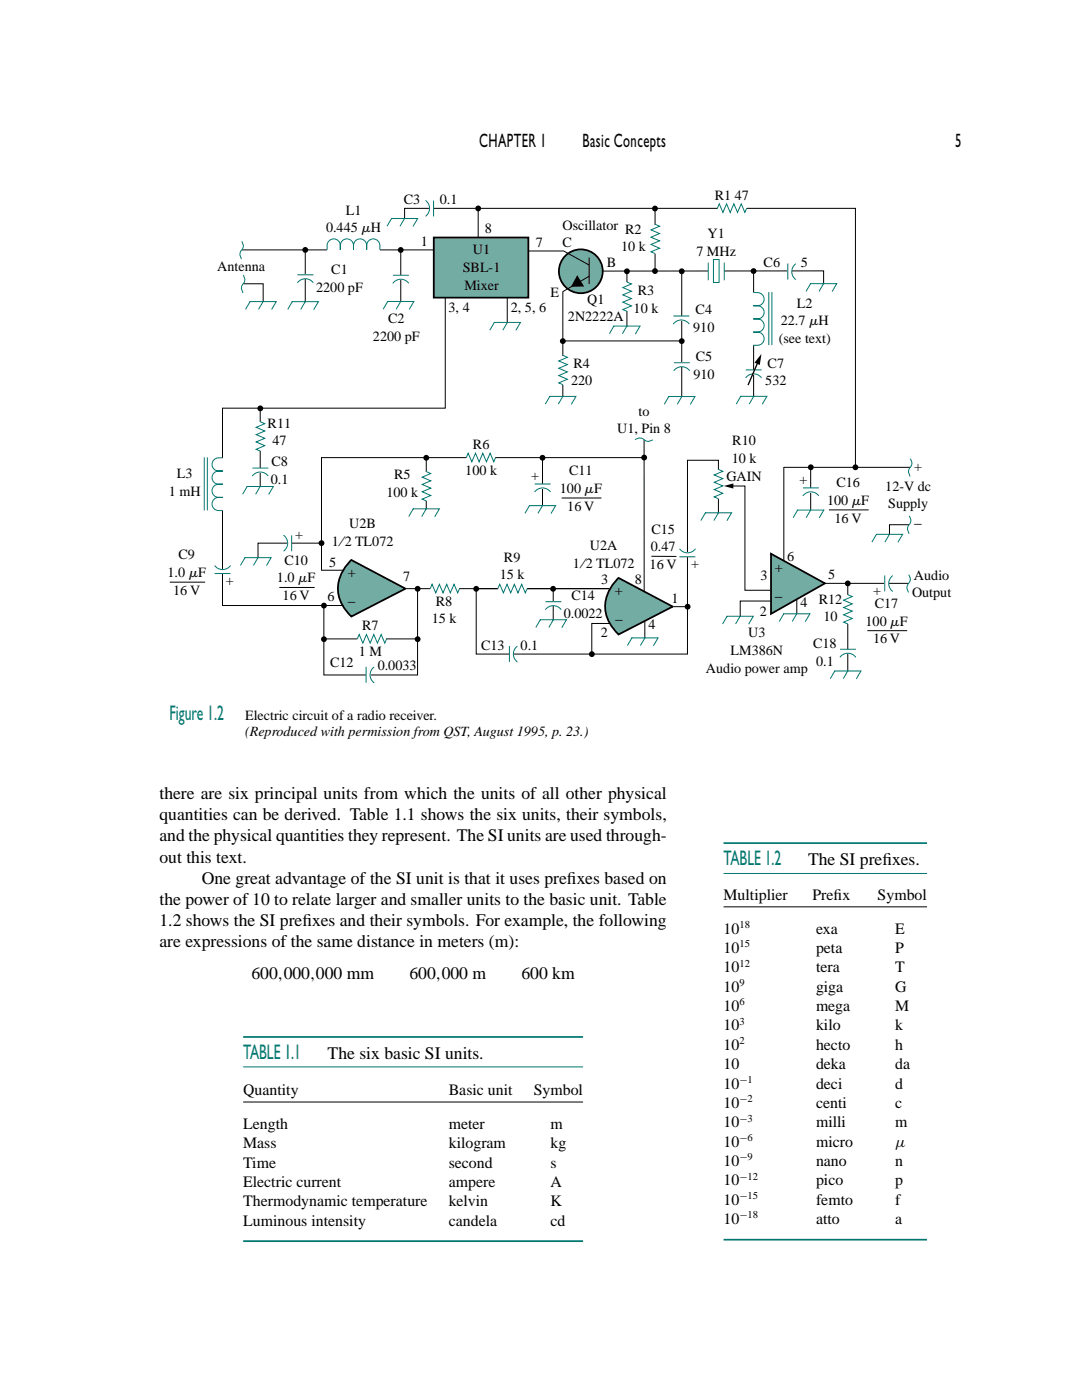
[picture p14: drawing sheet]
<svg xmlns="http://www.w3.org/2000/svg" width="216mm" height="279mm" viewBox="0 0 216 279" stroke-linecap="round" stroke-linejoin="round" font-family="sans-serif">
<defs><g id="words">
<g font-size="4.2" fill="#007870">
<text x="33.8" y="143.7">Figure 1.2</text>
<text x="144.4" y="172.7">TABLE 1.2</text>
<text x="48.5" y="211.4">TABLE 1.1</text>
</g>
<g font-size="3.9">
<text x="95.6" y="29.3">CHAPTER 1</text>
<text x="116.2" y="29.3">Basic Concepts</text>
<text x="190.6" y="29.3">5</text>
</g>
<g font-size="3.5">
<text x="31.8" y="159.5">there are six principal units from which the units of all other physical</text>
<text x="31.8" y="163.7">quantities can be derived. Table 1.1 shows the six units, their symbols,</text>
<text x="31.8" y="167.9">and the physical quantities they represent. The SI units are used through-</text>
<text x="31.8" y="172.2">out this text.</text>
<text x="161.2" y="172.7">The SI prefxes.</text>
<text x="176.1" y="172.7">i</text>
<text x="40.3" y="176.4">One great advantage of the SI unit is that it uses prefxes based on</text>
<text x="113.1" y="176.4">i</text>
<text x="31.8" y="180.6">the power of 10 to relate larger and smaller units to the basic unit. Table</text>
<text x="31.8" y="184.8">1.2 shows the SI prefxes and their symbols. For example, the following</text>
<text x="60.3" y="184.8">i</text>
<text x="31.8" y="189">are expressions of the same distance in meters (m):</text>
<text x="50.2" y="195.3">600,000,000 mm</text>
<text x="81.7" y="195.3">600,000 m</text>
<text x="104" y="195.3">600 km</text>
<text x="65.4" y="211.4">The six basic SI units.</text>
</g>
<g font-size="3.2">
<text x="144.4" y="179.6">Multiplier</text>
<text x="162.1" y="179.6">Prefx</text>
<text x="166.3" y="179.6">i</text>
<text x="175.1" y="179.6">Symbol</text>
<text x="144.4" y="190.2">10</text>
<text x="144.4" y="186.3">10</text>
<text x="162.8" y="186.3">exa</text>
<text x="162.8" y="190.2">peta</text>
<text x="178.6" y="186.3">E</text>
<text x="178.6" y="190.2">P</text>
<text x="144.4" y="194.1">10</text>
<text x="144.4" y="197.9">10</text>
<text x="162.8" y="194.1">tera</text>
<text x="162.8" y="197.9">giga</text>
<text x="178.6" y="197.9">G</text>
<text x="178.6" y="194.1">T</text>
<text x="144.4" y="201.8">10</text>
<text x="162.8" y="201.8">mega</text>
<text x="178.6" y="201.8">M</text>
<text x="144.4" y="205.7">10</text>
<text x="144.4" y="209.5">10</text>
<text x="162.8" y="205.7">kilo</text>
<text x="162.8" y="209.5">hecto</text>
<text x="178.6" y="205.7">k</text>
<text x="178.6" y="209.5">h</text>
<text x="144.4" y="213.4">10</text>
<text x="162.8" y="213.4">deka</text>
<text x="178.6" y="213.4">da</text>
<text x="48.5" y="218.5">Quantity</text>
<text x="89.5" y="218.5">Basic unit</text>
<text x="106.5" y="218.5">Symbol</text>
<text x="144.4" y="217.3">10</text>
<text x="144.4" y="221.1">10</text>
<text x="162.8" y="217.3">deci</text>
<text x="162.8" y="221.1">centi</text>
<text x="178.6" y="217.3">d</text>
<text x="178.6" y="221.1">c</text>
<text x="48.5" y="225.3">Length</text>
<text x="89.5" y="225.3">meter</text>
<text x="109.8" y="225.3">m</text>
<text x="144.4" y="225">10</text>
<text x="162.8" y="225">milli</text>
<text x="178.6" y="225">m</text>
<text x="48.5" y="229.1">Mass</text>
<text x="48.5" y="233">Time</text>
<text x="89.5" y="229.1">kilogram</text>
<text x="89.5" y="233">second</text>
<text x="109.8" y="229.1">kg</text>
<text x="109.8" y="233">s</text>
<text x="144.4" y="228.8">10</text>
<text x="144.4" y="232.7">10</text>
<text x="162.8" y="228.8">micro</text>
<text x="162.8" y="232.7">nano</text>
<text x="178.6" y="232.7">n</text>
<text x="178.6" y="228.8">µ</text>
<text x="48.5" y="236.9">Electric current</text>
<text x="89.5" y="236.9">ampere</text>
<text x="109.8" y="236.9">A</text>
<text x="144.4" y="236.6">10</text>
<text x="162.8" y="236.6">pico</text>
<text x="178.6" y="236.6">p</text>
<text x="48.5" y="240.7">Thermodynamic temperature</text>
<text x="48.5" y="244.6">Luminous intensity</text>
<text x="89.5" y="240.7">kelvin</text>
<text x="89.5" y="244.6">candela</text>
<text x="109.8" y="240.7">K</text>
<text x="109.8" y="244.6">cd</text>
<text x="144.4" y="240.4">10</text>
<text x="144.4" y="244.3">10</text>
<text x="162.8" y="240.4">femto</text>
<text x="162.8" y="244.3">atto</text>
<text x="178.6" y="240.4">f</text>
<text x="178.6" y="244.3">a</text>
</g>
<g font-size="2.8">
<text x="80.6" y="40.7">C3</text>
<text x="87.7" y="40.7">0.1</text>
<text x="142.6" y="39.8">R1 47</text>
<text x="65.1" y="46.3">0.445 mH</text>
<text x="69" y="42.8">L1</text>
<text x="96.8" y="46.5">8</text>
<text x="112.2" y="46">Oscillator R2</text>
<text x="141.2" y="47.5">Y1</text>
<text x="83.9" y="49.1">1</text>
<text x="94.4" y="50.8">U1</text>
<text x="106.9" y="49.3">7</text>
<text x="112.2" y="49.3">C</text>
<text x="121.1" y="53.3">B</text>
<text x="123.9" y="50.1">10 k</text>
<text x="139" y="51">7 MHz</text>
<text x="152.4" y="53.2">C6</text>
<text x="159.8" y="53.2">5</text>
<text x="43.4" y="54">Antenna</text>
<text x="63.1" y="58.3">2200 pF</text>
<text x="66.1" y="54.8">C1</text>
<text x="92.3" y="54.3">SBL-1</text>
<text x="92.7" y="57.8">Mixer</text>
<text x="109.9" y="59.2">E</text>
<text x="127.3" y="59">R3</text>
<text x="77.4" y="64.5">C2</text>
<text x="89.5" y="62.2">3, 4</text>
<text x="101.9" y="62.2">2, 5, 6</text>
<text x="113.3" y="64.2">2N2222A</text>
<text x="117.2" y="60.6">Q1</text>
<text x="126.4" y="62.5">10 k</text>
<text x="138.8" y="62.7">C4</text>
<text x="155.8" y="64.9">22.7 mH</text>
<text x="159" y="61.4">L2</text>
<text x="74.4" y="68">2200 pF</text>
<text x="138.3" y="66.2">910</text>
<text x="155.4" y="68.5">(see text)</text>
<text x="114" y="76.9">220</text>
<text x="114.4" y="73.4">R4</text>
<text x="138.4" y="75.6">910</text>
<text x="138.8" y="72.1">C5</text>
<text x="152.7" y="76.9">532</text>
<text x="153.2" y="73.4">C7</text>
<text x="127.4" y="82.9">to</text>
<text x="53.4" y="85.3">R11</text>
<text x="54.3" y="88.9">47</text>
<text x="94.4" y="89.5">R6</text>
<text x="123.1" y="86.5">U1, Pin 8</text>
<text x="146.1" y="88.9">R10</text>
<text x="35.3" y="95.4">L3</text>
<text x="54.2" y="93">C8</text>
<text x="78.6" y="95.6">R5</text>
<text x="92.8" y="94.9">100 k</text>
<text x="106" y="95.8">+</text>
<text x="113.6" y="94.9">C11</text>
<text x="144.9" y="95.9">GAIN</text>
<text x="146" y="92.4">10 k</text>
<text x="182.4" y="94">+</text>
<text x="33.7" y="98.9">1 mH</text>
<text x="54.1" y="96.6">0.1</text>
<text x="77.1" y="99.2">100 k</text>
<text x="111.7" y="98.4">100 mF</text>
<text x="113.2" y="101.9">16 V</text>
<text x="159.5" y="96.6">+</text>
<text x="165" y="100.8">100 mF</text>
<text x="166.9" y="97.2">C16</text>
<text x="176.6" y="97.9">12-V dc</text>
<text x="177.2" y="101.4">Supply</text>
<text x="58.9" y="107.6">+</text>
<text x="69.7" y="105.4">U2B</text>
<text x="130" y="106.5">C15</text>
<text x="166.5" y="104.3">16 V</text>
<text x="182.4" y="105.4">−</text>
<text x="35.6" y="111.7">C9</text>
<text x="56.8" y="112.7">C10</text>
<text x="65.7" y="113.1">5</text>
<text x="66.2" y="108.9">1⁄2 TL072</text>
<text x="100.6" y="112.1">R9</text>
<text x="114.3" y="113.4">1⁄2 TL072</text>
<text x="117.7" y="109.9">U2A</text>
<text x="129.6" y="113.5">16 V</text>
<text x="129.9" y="110">0.47</text>
<text x="137.9" y="113.3">+</text>
<text x="157.1" y="111.9">6</text>
<text x="33.4" y="115.2">1.0 mF</text>
<text x="34.5" y="118.7">16 V</text>
<text x="45.1" y="116.7">+</text>
<text x="55.3" y="116.2">1.0 mF</text>
<text x="56.4" y="119.8">16 V</text>
<text x="65.3" y="120">6</text>
<text x="69.4" y="115.2">+</text>
<text x="80.4" y="115.9">7</text>
<text x="99.7" y="115.7">15 k</text>
<text x="114" y="119.8">C14</text>
<text x="120" y="116.6">3</text>
<text x="122.7" y="118.8">+</text>
<text x="126.7" y="116.6">8</text>
<text x="151.7" y="115.7">3</text>
<text x="154.6" y="114.2">+</text>
<text x="154.6" y="120">−</text>
<text x="165.3" y="115.6">5</text>
<text x="174.3" y="118.7">+</text>
<text x="182" y="119.2">Output</text>
<text x="182.4" y="115.7">Audio</text>
<text x="69.4" y="121">−</text>
<text x="72.3" y="125.7">R7</text>
<text x="86.1" y="124.4">15 k</text>
<text x="87" y="120.9">R8</text>
<text x="112.5" y="123.4">0.0022</text>
<text x="122.7" y="124.5">−</text>
<text x="129.4" y="125.5">4</text>
<text x="134" y="120.3">1</text>
<text x="151.6" y="122.9">2</text>
<text x="159.8" y="121.1">4</text>
<text x="163.4" y="120.5">R12</text>
<text x="164.3" y="124">10</text>
<text x="172.7" y="124.9">100 mF</text>
<text x="174.6" y="121.3">C17</text>
<text x="71.6" y="130.8">1 M</text>
<text x="96" y="129.7">C13</text>
<text x="103.9" y="129.7">0.1</text>
<text x="119.9" y="127.1">2</text>
<text x="145.8" y="130.7">LM386N</text>
<text x="149.3" y="127.2">U3</text>
<text x="162.3" y="129.4">C18</text>
<text x="174.2" y="128.4">16 V</text>
<text x="65.9" y="133.2">C12</text>
<text x="75.4" y="133.6">0.0033</text>
<text x="140.9" y="134.2">Audio power amp</text>
<text x="162.8" y="132.9">0.1</text>
<text x="48.9" y="143.7">Electric circuit of a radio receiver.</text>
<text x="48.9" y="146.8">(Reproduced with permission from QST, August 1995, p. 23.)</text>
</g>
<g font-size="2.1">
<text x="147.5" y="185.2">18</text>
<text x="147.5" y="189">15</text>
<text x="147.5" y="192.9">12</text>
<text x="147.5" y="196.8">9</text>
<text x="147.5" y="200.6">6</text>
<text x="147.5" y="204.5">3</text>
<text x="147.5" y="208.4">2</text>
<text x="147.5" y="216.1">−1</text>
<text x="147.5" y="220">−2</text>
<text x="147.5" y="223.8">−3</text>
<text x="147.5" y="227.7">−6</text>
<text x="147.5" y="231.6">−9</text>
<text x="147.5" y="235.4">−12</text>
<text x="147.5" y="239.3">−15</text>
<text x="147.5" y="243.2">−18</text>
</g>
</g></defs>
<path d="M80.7 43.5v-1.9h90v51.5" fill="none" stroke="#000" stroke-width=".2"/>
<path d="M86.6 47.4h18.8v12h-18.8z" fill="#72aca3" stroke="#000" stroke-width=".35"/>
<g fill="none" stroke="#000" stroke-width=".2">
<path d="M48.3 49.9h38.3M88.8 59.4v22.1h-44.4v39.3h24M112.3 58.2v20.9M117.6 54.1h46.7v2.5M125.1 54.1v11M130.7 41.6v12.5M136 54.1v25M150.4 54.2v24.9M112.3 68h23.7M146 97h2.6v20.8h5.1M156.4 93.2v23.4M83.3 117.4v17.3h-18.7v-13.9"/>
<path d="M121.5 117.5h-26.5v13h42.3M143.4 102.4v-10.5h-6.2v38.6"/>
</g>
<path d="M144.4 97l1.9-.5v1z" fill="#000"/>
<path d="M78 43.6h5.3l-.9 1.6M78.1 43.6l-.9 1.6M80.7 43.6l-.9 1.6M161.7 56.6h5.3l-1 1.6M161.8 56.6l-1 1.6M164.4 56.6l-1 1.6M122.4 65.1h5.3l-.9 1.6M122.5 65l-.9 1.6M125.1 65l-.9 1.6M147.7 79.1h5.3l-.9 1.6M147.8 79.1l-.9 1.5M150.4 79.1l-.9 1.5" fill="none" stroke="#007870" stroke-width=".2"/>
<path d="M134.5 72.4h3.1v.8h-3.1z" fill="#fff"/>
<g fill="none" stroke="#007870" stroke-width=".2">
<path d="M48.2 48.2l.1 .1a1.25 1.25 0 0 1-.1 1.6 1.38 1.38 0 0 0 0 1.8M48.5 54.9l.1 .1a1.25 1.25 0 0 1-.1 1.6 1.38 1.38 0 0 0 0 1.8M49.8 60.2h5.3l-.9 1.6M49.9 60.1l-.9 1.6M52.5 60.1l-.9 1.6M58.2 60.2h5.3l-.9 1.6M58.3 60.2l-.9 1.5M60.9 60.2l-.9 1.5M133.4 79.1h5.3l-1 1.6M133.5 79.1l-.9 1.6M134.5 72.4h3.1M136.1 79.1l-1 1.6"/>
<path d="M137.6 74a1.97 1.97 0 0 0-3.2 0"/>
</g>
<path d="M48.6 56.6h3.9v3.5M60.9 49.8v10.3M80 49.9v10.3" fill="none" stroke="#000" stroke-width=".2"/>
<path d="M78.5 55h3.1v.8h-3.1z" fill="#fff"/>
<g fill="none" stroke="#007870" stroke-width=".2">
<path d="M78.4 54.9h3.2M81.6 56.5a1.96 1.96 0 0 0-3.2 0M153.4 58.3v10.6M154 58.3v10.6M77.3 60.2h5.3l-.9 1.6M77.4 60.1l-.9 1.6M80 60.1l-.9 1.6M98.6 64.3h5.3l-1 1.6M98.7 64.3l-1 1.6M101.3 64.3l-1 1.6M109.6 79.1h5.3l-.9 1.6M109.7 79.1l-.9 1.6"/>
<path d="M112.3 79.1l-.9 1.6M181.6 91.5l.1 .1a1.25 1.25 0 0 1-.1 1.7 1.38 1.38 0 0 0 0 1.8M159.1 101.8h5.3l-.9 1.6M159.2 101.7l-.9 1.6M161.8 101.7l-.9 1.6M174.8 106.6h5.3l-.9 1.6M174.9 106.6l-.9 1.6M177.5 106.6l-.9 1.6M181.4 103l.1 .1a1.25 1.25 0 0 1-.1 1.6 1.38 1.38 0 0 0 0 1.8"/>
</g>
<path d="M101.2 59.4v5M156.4 93.3h25.2M161.8 93.3v8.5M181.4 104.7h-3.9v1.9M64.6 127.5h18.7" fill="none" stroke="#000" stroke-width=".2"/>
<path d="M153.8 110.5l10.8 5.9-10.8 6.1z" fill="#72aca3" stroke="#000" stroke-width=".35"/>
<path d="M51.9 81.5v15.6M128.5 87.7v30.9M128.5 91.3h-64.3v22.5h4.2M64.2 108.4h-12.7v2.9M80.9 117.5h40.7M164.6 116.4h16.7" fill="none" stroke="#000" stroke-width=".2"/>
<path d="M181.3 114.7l.1 .1a1.25 1.25 0 0 1-.1 1.6 1.38 1.38 0 0 0 0 1.8" fill="none" stroke="#007870" stroke-width=".2"/>
<g fill="#72aca3" stroke="#000" stroke-width=".35">
<path d="M70 111.8h.1l10.8 5.7-10.8 5.5a7.1 7.1 0 0 1-2.1-8.3l.9-1.6z"/>
<path d="M123.3 115.4l.1-.1 10.8 5.8-10.8 5.5a7.1 7.1 0 0 1-2.1-8.3l.9-1.6z"/>
</g>
<path d="M85.1 91.3v10.3M108.2 91.3v9.6M110.4 117.5v6.2" fill="none" stroke="#000" stroke-width=".2"/>
<path d="M82.4 101.5h5.3l-1 1.6M82.5 101.5l-.9 1.6M85.1 101.5l-1 1.6M105.6 100.9h5.3l-1 1.6M105.7 100.9l-1 1.6M108.3 100.9l-1 1.6" fill="none" stroke="#007870" stroke-width=".2"/>
<path d="M108.9 120.1h3.1v.8h-3.1z" fill="#fff"/>
<g fill="none" stroke="#007870" stroke-width=".2">
<path d="M126.7 87.7h.1a1.36 1.36 0 0 1 1.7 0 1.26 1.26 0 0 0 1.7 0M140.7 102.3h5.3l-.9 1.6M140.8 102.3l-.9 1.6M143.4 102.3l-.9 1.6M107.7 123.7h5.3l-.9 1.6M107.8 123.6l-.9 1.6M108.8 120.1h3.2M110.4 123.6l-.9 1.6M112 121.7a1.96 1.96 0 0 0-3.2 0M126 127.3h5.3l-.9 1.6M126.1 127.3l-.9 1.5M128.7 127.3l-.9 1.5"/>
<path d="M145 123h5.3l-.9 1.6M145.1 122.9l-.9 1.6M147.7 122.9l-.9 1.6M156.3 122.5h5.3l-.9 1.6M156.4 122.5l-.9 1.5M159 122.5l-.9 1.5M166.5 133.9h5.3l-.9 1.6M166.6 133.9l-.9 1.6M169.2 133.9l-.9 1.6"/>
</g>
<path d="M112.1 99.4h7.9M33.9 116.2h7M55.7 117.2h7.1M130 111l5 .1M153.8 119.9h-6.1v3M159 119.6v2.9M165.4 101.8h7.9M169.2 116.6v17.3M121.7 124.4h-3.6v6.2M128.7 123.9v3.4M173.1 125.9h7.9" fill="none" stroke="#000" stroke-width=".2"/>
<g fill="#fff">
<path d="M112 71h.7v5.7h-.7z"/>
<path d="M51.6 84.3h.7v5.7h-.7z"/>
<path d="M84.7 94.2h.7v5.7h-.7z"/>
<path d="M143 93.8h.7v5.7h-.7z"/>
<path d="M168.8 118.8h.7v5.7h-.7z"/>
<path d="M93.1 91h5.7v.7h-5.7z"/>
<path d="M124.8 56.4h.7v5.7h-.7z"/>
<path d="M85.9 117.1h5.7v.7h-5.7z"/>
<path d="M99.4 117.1h5.7v.7h-5.7z"/>
<path d="M71.4 127.2h5.7v.7h-5.7z"/>
</g>
<g fill="#fff" stroke="#007870" stroke-width=".2">
<path d="M112.3 70.9l.9 .4-1.7 .7 1.7 .8-1.7 .7 1.7 .7-1.7 .8 1.7 .7-1.7 .7 .9 .4z"/>
<path d="M51.9 84.2l.9 .4-1.7 .7 1.7 .7-1.7 .7 1.7 .8-1.7 .7 1.7 .7-1.7 .8 .9 .3z"/>
<path d="M85 94.1l1 .4-1.8 .7 1.8 .8-1.8 .7 1.8 .7-1.8 .7 1.8 .8-1.8 .7 .9 .4z"/>
<path d="M143.3 93.7l.9 .4-1.7 .7 1.7 .7-1.7 .7 1.7 .8-1.7 .7 1.7 .7-1.7 .8 .9 .3z"/>
<path d="M169.1 118.7l1 .4-1.8 .7 1.8 .7-1.8 .7 1.8 .8-1.8 .7 1.8 .7-1.8 .8 .9 .3z"/>
<path d="M93.4 90.4l.7 1.8 .8-1.8 .7 1.8 .7-1.8 .8 1.8 .7-1.8 .7 1.8 .4-.9-5.9 .1z"/>
<path d="M125.1 56.3l.9 .4-1.7 .7 1.7 .7-1.7 .8 1.7 .7-1.7 .7 1.7 .7-1.7 .8 .8 .3z"/>
<path d="M86.2 116.6l.7 1.7 .8-1.7 .7 1.7 .7-1.7 .8 1.7 .7-1.7 .7 1.7 .4-.8h-5.9z"/>
<path d="M99.7 116.6l.7 1.7 .8-1.7 .7 1.7 .7-1.7 .8 1.7 .7-1.7 .7 1.7 .4-.8h-5.9z"/>
<path d="M71.7 126.6l.7 1.7 .7-1.7 .8 1.7 .7-1.7 .7 1.7 .8-1.7 .7 1.7 .3-.8-5.8 .1z"/>
</g>
<circle cx="161.8" cy="93.3" r=".58" fill="#000"/>
<g fill="#fff">
<path d="M141.3 51.6h3.2v5h-3.2z"/>
<path d="M85.7 40.1h.8v3.1h-.8z"/>
</g>
<path d="M84.9 40a1.96 1.96 0 0 1 0 3.2M86.5 40v3.2" fill="none" stroke="#007870" stroke-width=".2"/>
<path d="M95.4 41.6v5.8" fill="none" stroke="#000" stroke-width=".2"/>
<circle cx="115.9" cy="54.1" r="4.4" fill="#72aca3" stroke="#000" stroke-width=".35"/>
<path d="M105.4 50.1h7.1l5 2.8M117.5 55.1l-5.2 3.1M117.6 51.4v5.3" fill="none" stroke="#000" stroke-width=".2"/>
<path d="M134.4 63.1h3.2v.8h-3.2z" fill="#fff"/>
<path d="M141.3 52.4v3.5M142.4 51.8h1.1v4.6h-1.1zM144.5 52.4v3.5M134.4 63.1h3.2M137.5 64.7a1.96 1.96 0 0 0-3.1 0" fill="none" stroke="#007870" stroke-width=".2"/>
<path d="M157.2 52.6h.8v3.1h-.8z" fill="#fff"/>
<path d="M157.2 52.6v3.2M158.8 52.6a1.96 1.96 0 0 0 0 3.2" fill="none" stroke="#007870" stroke-width=".2"/>
<path d="M65.3 49.5h10.5v.8h-10.5z" fill="#fff"/>
<path d="M65.3 49.8a1.71 1.71 0 0 1 .9-2.1 1.32 1.32 0 0 1 1.7 1.3v.8a1.7 1.7 0 0 1 .9-2.1 1.32 1.32 0 0 1 1.7 1.3v.8a1.7 1.7 0 0 1 .9-2.1 1.32 1.32 0 0 1 1.8 1.3v.8a1.7 1.7 0 0 1 .9-2.1 1.32 1.32 0 0 1 1.7 1.3v.8" fill="none" stroke="#007870" stroke-width=".2"/>
<path d="M149.9 58.4h.7v10.5h-.7z" fill="#fff"/>
<path d="M150.3 58.4a1.71 1.71 0 0 1 2.1 .9 1.32 1.32 0 0 1-1.2 1.7h-.9a1.7 1.7 0 0 1 2.1 .9 1.32 1.32 0 0 1-1.2 1.8h-.9a1.7 1.7 0 0 1 2.1 .8 1.32 1.32 0 0 1-1.2 1.8h-.9a1.7 1.7 0 0 1 2.1 .9 1.32 1.32 0 0 1-1.2 1.7h-.9" fill="none" stroke="#007870" stroke-width=".2"/>
<path d="M148.9 73.8h3.1v.9h-3.1z" fill="#fff"/>
<path d="M148.8 73.8h3.2M152 75.4a1.96 1.96 0 0 0-3.2 0" fill="none" stroke="#007870" stroke-width=".2"/>
<path d="M59.4 54.9h3.1v.8h-3.1z" fill="#fff"/>
<path d="M59.4 54.8h3.1M62.5 56.4a1.96 1.96 0 0 0-3.2 0" fill="none" stroke="#007870" stroke-width=".2"/>
<path d="M160.3 97.4h3.1v.8h-3.1z" fill="#fff"/>
<path d="M160.2 97.4h3.2M163.4 99a1.96 1.96 0 0 0-3.2 0" fill="none" stroke="#007870" stroke-width=".2"/>
<path d="M176.6 114.9h.8v3.1h-.8z" fill="#fff"/>
<path d="M49.2 97.1h5.3l-.9 1.6M49.3 97.1l-.9 1.5M51.9 97.1l-.9 1.5M176.5 114.9v3.1M178.1 114.9a1.96 1.96 0 0 0 .1 3.2" fill="none" stroke="#007870" stroke-width=".2"/>
<path d="M50.4 93.4h3.1v.8h-3.1z" fill="#fff"/>
<path d="M40.8 91.3v10.6M41.4 91.3v10.6M50.4 93.4h3.1M53.5 95a1.96 1.96 0 0 0-3.2 0" fill="none" stroke="#007870" stroke-width=".2"/>
<path d="M44.2 91.4h.7v10.5h-.7z" fill="#fff"/>
<path d="M44.5 91.4a1.71 1.71 0 0 0-2.1 .9 1.32 1.32 0 0 0 1.2 1.7h.9a1.7 1.7 0 0 0-2.1 .9 1.32 1.32 0 0 0 1.2 1.7h.9a1.7 1.7 0 0 0-2.1 .9 1.32 1.32 0 0 0 1.2 1.8h.9a1.7 1.7 0 0 0-2.1 .9 1.32 1.32 0 0 0 1.2 1.7h.9" fill="none" stroke="#007870" stroke-width=".2"/>
<path d="M42.8 113.6h3.1v.8h-3.1z" fill="#fff"/>
<path d="M42.8 114.5h3.2M46 112.9a1.96 1.96 0 0 1-3.2 0M48.8 111.3h5.3l-.9 1.6M48.9 111.2l-.9 1.6M51.5 111.2l-.9 1.6" fill="none" stroke="#007870" stroke-width=".2"/>
<path d="M57.4 106.9h.8v3.1h-.8z" fill="#fff"/>
<path d="M56.6 106.8a1.96 1.96 0 0 1 0 3.2M58.2 106.8v3.2" fill="none" stroke="#007870" stroke-width=".2"/>
<path d="M106.8 96.6h3.1v.8h-3.1z" fill="#fff"/>
<path d="M106.7 96.6h3.2M109.8 98.2a1.96 1.96 0 0 0-3.1 0" fill="none" stroke="#007870" stroke-width=".2"/>
<path d="M73.1 133.1h.8v3.1h-.8z" fill="#fff"/>
<path d="M73.1 133.1v3.2M74.7 133.1a1.96 1.96 0 0 0 0 3.2" fill="none" stroke="#007870" stroke-width=".2"/>
<path d="M101.7 128.9h.8v3.1h-.8z" fill="#fff"/>
<path d="M101.6 128.9v3.2M103.2 128.9a1.96 1.96 0 0 0 .1 3.2" fill="none" stroke="#007870" stroke-width=".2"/>
<path d="M167.7 129.6h3.1v.8h-3.1z" fill="#fff"/>
<path d="M167.6 131.2a1.96 1.96 0 0 1 3.2 0M167.6 129.6h3.2" fill="none" stroke="#007870" stroke-width=".2"/>
<path d="M135.6 110.3h3.1v.8h-3.1z" fill="#fff"/>
<path d="M135.6 111.1h3.2M138.8 109.5a1.96 1.96 0 0 1-3.2 0" fill="none" stroke="#007870" stroke-width=".2"/>
<path d="M134.2 121.1h3" fill="none" stroke="#000" stroke-width=".2"/>
<path d="M151.2 72.3l-1.9 4.6z" fill="#fff" stroke="#000" stroke-width=".26"/>
<path d="M115.2 54.9l1.4 2.3h-2.7zM151.9 70.6l-.3 2.2-1-.4z" fill="#000"/>
<path d="M130.4 44.8h.7v5.7h-.7z" fill="#fff"/>
<path d="M130.7 44.7l.9 .4-1.7 .8 1.7 .7-1.7 .7 1.7 .8-1.7 .7 1.7 .7-1.7 .8 .9 .3z" fill="#fff" stroke="#007870" stroke-width=".2"/>
<g fill="#000">
<circle cx="60.9" cy="49.9" r=".58"/>
<circle cx="80" cy="49.9" r=".58"/>
<circle cx="95.4" cy="41.6" r=".58"/>
<circle cx="125.1" cy="54.1" r=".58"/>
<circle cx="130.7" cy="54.1" r=".58"/>
<circle cx="130.7" cy="41.6" r=".58"/>
<circle cx="136" cy="54.1" r=".58"/>
<circle cx="150.4" cy="54.1" r=".58"/>
<circle cx="112.3" cy="68.1" r=".58"/>
<circle cx="136" cy="68.1" r=".58"/>
<circle cx="51.9" cy="81.5" r=".58"/>
<circle cx="85.1" cy="91.4" r=".58"/>
<circle cx="108.2" cy="91.4" r=".58"/>
<circle cx="128.5" cy="91.3" r=".58"/>
<circle cx="170.7" cy="93.3" r=".58"/>
<circle cx="64.2" cy="108.4" r=".58"/>
<circle cx="83.3" cy="117.5" r=".58"/>
<circle cx="95" cy="117.5" r=".58"/>
<circle cx="110.4" cy="117.5" r=".58"/>
<circle cx="169.2" cy="116.4" r=".58"/>
<circle cx="64.6" cy="127.6" r=".58"/>
<circle cx="64.6" cy="120.9" r=".58"/>
<circle cx="83.3" cy="127.6" r=".58"/>
<circle cx="118.1" cy="130.5" r=".58"/>
<circle cx="137.2" cy="121.1" r=".58"/>
</g>
<path d="M143.2 41.2h5.7v.7h-5.7z" fill="#fff"/>
<path d="M143.5 40.7l.7 1.7 .8-1.7 .7 1.7 .7-1.7 .8 1.7 .7-1.7 .7 1.7 .4-.9-5.9 .1z" fill="#fff" stroke="#007870" stroke-width=".2"/>
<path d="M144.4 168.3h40.6M48.5 206.9h67.8M48.5 247.7h67.8M144.4 247.4h40.6" fill="none" stroke="#007870" stroke-width=".35"/>
<path d="M144.4 174.3h40.6M48.5 212.9h67.8" fill="none" stroke="#007870" stroke-width=".2"/>
<path d="M144.4 181h40.6M48.5 219.9h67.8" fill="none" stroke="#000" stroke-width=".2"/>
<use href="#words"/>
</svg>
